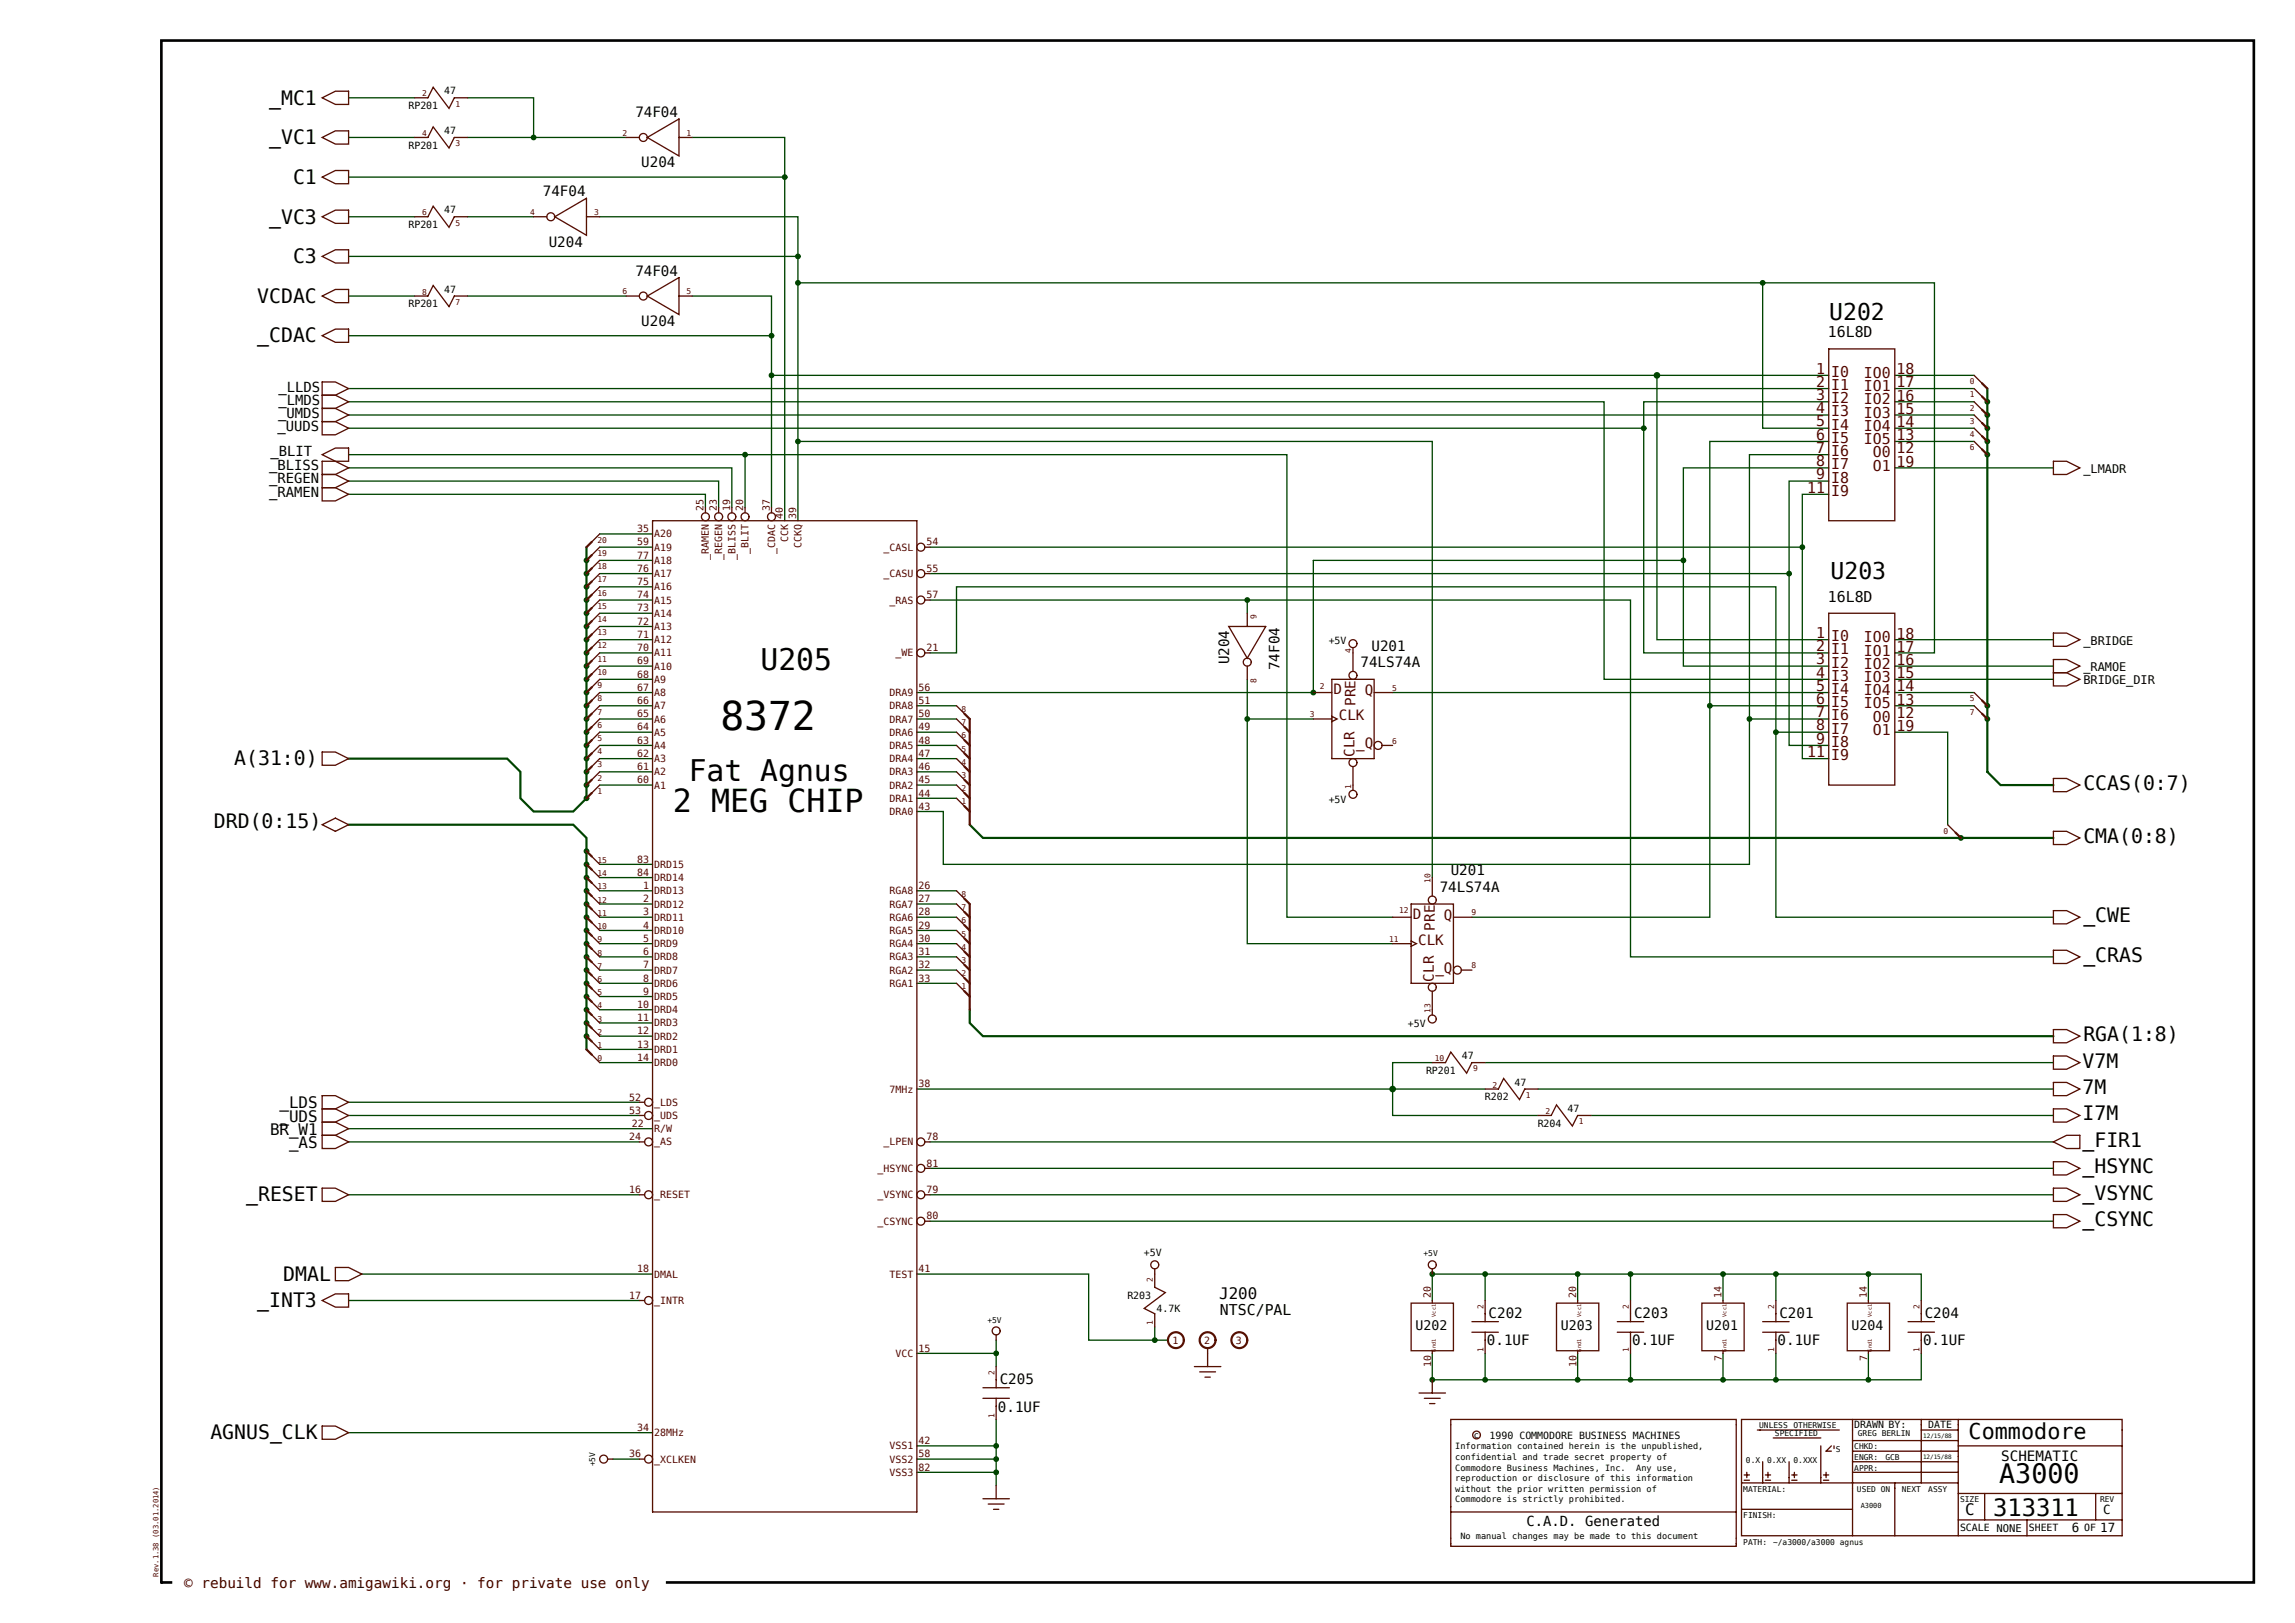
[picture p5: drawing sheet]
<svg xmlns="http://www.w3.org/2000/svg" width="420mm" height="297mm" viewBox="0 0 420 297" stroke-linecap="round" stroke-linejoin="round" font-family="sans-serif">
<defs><g id="words">
<text font-size="7.3" x="131.8" y="133.7">8372</text>
<text font-size="5.8" x="123.1" y="148.7">2 MEG CHIP</text>
<g font-size="5.4">
<text x="139.2" y="122.7">U205</text>
<text x="126" y="142.9">Fat Agnus</text>
</g>
<text font-size="4.9" x="365.9" y="271.4">A3000</text>
<text font-size="4.4" x="364.7" y="277.4">313311</text>
<g font-size="4.2">
<text x="334.8" y="58.6">U202</text>
<text x="335" y="106">U203</text>
</g>
<text font-size="4" x="360.3" y="263.3">Commodore</text>
<g font-size="3.6">
<text x="49.3" y="19.1">_MC1</text>
<text x="49.3" y="26.4">_VC1</text>
<text x="53.6" y="33.7">C1</text>
<text x="49.3" y="40.9">_VC3</text>
<text x="53.6" y="48.2">C3</text>
<text x="47.1" y="55.4">VCDAC</text>
<text x="47.1" y="62.7">_CDAC</text>
<text x="42.9" y="140">A(31:0)</text>
<text x="381.3" y="144.6">CCAS(0:7)</text>
<text x="39.1" y="151.5">DRD(0:15)</text>
<text x="381.3" y="154.3">CMA(0:8)</text>
<text x="381.3" y="168.8">_CWE</text>
<text x="381.3" y="176.1">_CRAS</text>
<text x="381.3" y="190.6">RGA(1:8)</text>
<text x="381.1" y="195.4">V7M</text>
<text x="381.1" y="200.2">7M</text>
<text x="381.1" y="205">I7M</text>
<text x="381.1" y="209.9">_FIR1</text>
<text x="381.1" y="214.7">_HSYNC</text>
<text x="45" y="219.8">_RESET</text>
<text x="381.1" y="219.5">_VSYNC</text>
<text x="381.1" y="224.4">_CSYNC</text>
<text x="47.1" y="239.2">_INT3</text>
<text x="51.8" y="234.4">DMAL</text>
<text x="38.5" y="263.4">AGNUS_CLK</text>
</g>
<g font-size="2.9">
<text x="51.2" y="202.8">_LDS</text>
<text x="49.4" y="207.7">BR_W1</text>
<text x="51.2" y="205.2">_UDS</text>
<text x="52.9" y="210.1">_AS</text>
<text x="223.1" y="237.8">J200</text>
<text x="359.7" y="277.3">C</text>
</g>
<g font-size="2.7">
<text x="334.5" y="61.7">16L8D</text>
<text x="334.5" y="110.1">16L8D</text>
<text x="223.3" y="240.6">NTSC/PAL</text>
</g>
<g font-size="2.7" fill="#500">
<text x="332.4" y="70.8">2</text>
<text x="332.4" y="68.4">1</text>
<text x="335.1" y="71.4">I1</text>
<text x="335.1" y="69">I0</text>
<text x="341.1" y="71.6">IO1</text>
<text x="341.1" y="69.2">IO0</text>
<text x="347.1" y="70.9">17</text>
<text x="347.1" y="68.5">18</text>
<text x="332.4" y="75.6">4</text>
<text x="332.4" y="73.2">3</text>
<text x="335.1" y="76.2">I3</text>
<text x="335.1" y="73.8">I2</text>
<text x="341.1" y="74">IO2</text>
<text x="341.1" y="76.4">IO3</text>
<text x="347.1" y="73.3">16</text>
<text x="347.1" y="75.7">15</text>
<text x="332.4" y="82.9">7</text>
<text x="332.4" y="80.5">6</text>
<text x="332.4" y="78">5</text>
<text x="335.1" y="83.5">I6</text>
<text x="335.1" y="81.1">I5</text>
<text x="335.1" y="78.6">I4</text>
<text x="341.1" y="81.3">IO5</text>
<text x="341.1" y="78.9">IO4</text>
<text x="342.7" y="83.7">O0</text>
<text x="347.1" y="83">12</text>
<text x="347.1" y="80.6">13</text>
<text x="347.1" y="78.1">14</text>
<text x="332.4" y="87.7">9</text>
<text x="332.4" y="85.3">8</text>
<text x="335.1" y="88.3">I8</text>
<text x="335.1" y="85.9">I7</text>
<text x="342.7" y="86.1">O1</text>
<text x="347.1" y="85.4">19</text>
<text x="330.8" y="90.1">11</text>
<text x="335.1" y="90.7">I9</text>
<text x="332.4" y="116.7">1</text>
<text x="332.4" y="119.2">2</text>
<text x="335.1" y="117.3">I0</text>
<text x="335.1" y="119.7">I1</text>
<text x="341.1" y="117.5">IO0</text>
<text x="341.1" y="120">IO1</text>
<text x="347.1" y="116.8">18</text>
<text x="347.1" y="119.3">17</text>
<text x="332.4" y="121.6">3</text>
<text x="332.4" y="124">4</text>
<text x="335.1" y="122.2">I2</text>
<text x="335.1" y="124.6">I3</text>
<text x="341.1" y="124.8">IO3</text>
<text x="341.1" y="122.4">IO2</text>
<text x="347.1" y="124.1">15</text>
<text x="347.1" y="121.7">16</text>
<text x="332.4" y="126.4">5</text>
<text x="332.4" y="128.8">6</text>
<text x="332.4" y="131.2">7</text>
<text x="335.1" y="127">I4</text>
<text x="335.1" y="129.4">I5</text>
<text x="335.1" y="131.8">I6</text>
<text x="341.1" y="127.2">IO4</text>
<text x="341.1" y="129.6">IO5</text>
<text x="347.1" y="126.5">14</text>
<text x="347.1" y="128.9">13</text>
<text x="347.1" y="131.4">12</text>
<text x="332.4" y="133.7">8</text>
<text x="332.4" y="136.1">9</text>
<text x="335.1" y="134.3">I7</text>
<text x="335.1" y="136.7">I8</text>
<text x="342.7" y="132.1">O0</text>
<text x="342.7" y="134.5">O1</text>
<text x="347.1" y="133.8">19</text>
<text x="330.8" y="138.5">11</text>
<text x="335.1" y="139.1">I9</text>
</g>
<g font-size="2.6">
<text x="116.3" y="21.4">74F04</text>
<text x="99.3" y="36">74F04</text>
<text x="117.4" y="30.6">U204</text>
<text x="100.4" y="45.1">U204</text>
<text x="116.3" y="50.5">74F04</text>
<text x="117.4" y="59.7">U204</text>
<text x="251" y="119.1">U201</text>
<text x="225" y="121.5" transform="rotate(-90 225 121.5)">U204</text>
<text x="234.2" y="122.6" transform="rotate(-90 234.2 122.6)">74F04</text>
<text x="249" y="122.1">74LS74A</text>
<text x="265.5" y="160.2">U201</text>
<text x="263.5" y="163.3">74LS74A</text>
<text x="272.4" y="241.2">C202</text>
<text x="299" y="241.2">C203</text>
<text x="325.6" y="241.2">C201</text>
<text x="352.2" y="241.2">C204</text>
<text x="272.1" y="246.2">0.1UF</text>
<text x="298.7" y="246.2">0.1UF</text>
<text x="325.3" y="246.2">0.1UF</text>
<text x="351.9" y="246.2">0.1UF</text>
<text x="182.9" y="253.3">C205</text>
<text x="182.6" y="258.3">0.1UF</text>
<text x="366.2" y="267.3">SCHEMATIC</text>
</g>
<g font-size="2.6" fill="#500">
<text x="244.1" y="127">D</text>
<text x="245" y="131.8">CLK</text>
<text x="248.1" y="129.2" transform="rotate(-90 248.1 129.2)">PRE</text>
<text x="249.7" y="127.2">Q</text>
<text x="248.2" y="136.9">_Q</text>
<text x="247.9" y="138.5" transform="rotate(-90 247.9 138.5)">CLR</text>
<text x="258.6" y="168.1">D</text>
<text x="259.5" y="173">CLK</text>
<text x="262.6" y="170.3" transform="rotate(-90 262.6 170.3)">PRE</text>
<text x="264.3" y="168.3">Q</text>
<text x="262.4" y="179.6" transform="rotate(-90 262.4 179.6)">CLR</text>
<text x="262.7" y="178">_Q</text>
</g>
<text font-size="2.6" fill="#300" x="33.7" y="290.6">© rebuild for www.amigawiki.org · for private use only</text>
<g font-size="2.5">
<text x="51" y="71.7">_LLDS</text>
<text x="50.9" y="76.5">_UMDS</text>
<text x="51" y="74.1">_LMDS</text>
<text x="49.5" y="83.5">_BLIT</text>
<text x="50.8" y="78.8">_UUDS</text>
<text x="49.3" y="86">_BLISS</text>
<text x="49.3" y="88.5">_REGEN</text>
<text x="49.3" y="90.9">_RAMEN</text>
<text x="279.4" y="279.3">C.A.D. Generated</text>
</g>
<g font-size="2.4">
<text x="259" y="243.3">U202</text>
<text x="285.6" y="243.3">U203</text>
<text x="312.2" y="243.3">U201</text>
<text x="338.9" y="243.3">U204</text>
</g>
<g font-size="2.3">
<text x="379.2" y="280.4">6</text>
<text x="384.4" y="280.4">17</text>
<text x="384.9" y="277">C</text>
</g>
<g font-size="2.2">
<text x="381.3" y="86.5">_LMADR</text>
<text x="381.3" y="118">_BRIDGE</text>
<text x="381.3" y="125.2">BRIDGE_DIR</text>
<text x="381.3" y="122.8">_RAMOE</text>
</g>
<g font-size="1.8">
<text x="81.3" y="17.3">47</text>
<text x="74.7" y="20">RP201</text>
<text x="74.7" y="27.2">RP201</text>
<text x="81.3" y="24.5">47</text>
<text x="74.7" y="41.7">RP201</text>
<text x="81.3" y="39">47</text>
<text x="81.3" y="53.5">47</text>
<text x="74.7" y="56.2">RP201</text>
<text x="243.2" y="117.9">+5V</text>
<text x="243.2" y="146.9">+5V</text>
<text x="257.7" y="188">+5V</text>
<text x="261" y="196.5">RP201</text>
<text x="267.5" y="193.8">47</text>
<text x="271.7" y="201.3">R202</text>
<text x="277.2" y="198.6">47</text>
<text x="286.9" y="203.5">47</text>
<text x="281.4" y="206.2">R204</text>
<text x="209.3" y="229.9">+5V</text>
<text x="206.3" y="237.7">R203</text>
<text x="211.6" y="240.1">4.7K</text>
<text x="272.6" y="263.3">1990 COMMODORE BUSINESS MACHINES</text>
<text x="339.3" y="261.4">DRAWN BY:</text>
<text x="352.9" y="261.4">DATE</text>
<text x="358.7" y="280.2">SCALE NONE</text>
<text x="371.3" y="280.2">SHEET</text>
<text x="381.4" y="280.2">OF</text>
</g>
<g font-size="1.8" fill="#500">
<text x="128.8" y="93.5" transform="rotate(-90 128.8 93.5)">25</text>
<text x="131.2" y="93.5" transform="rotate(-90 131.2 93.5)">23</text>
<text x="133.6" y="93.5" transform="rotate(-90 133.6 93.5)">19</text>
<text x="136" y="93.5" transform="rotate(-90 136 93.5)">20</text>
<text x="140.9" y="93.5" transform="rotate(-90 140.9 93.5)">37</text>
<text x="143.3" y="95" transform="rotate(-90 143.3 95)">40</text>
<text x="145.7" y="95" transform="rotate(-90 145.7 95)">39</text>
<text x="116.6" y="99.8">59</text>
<text x="116.6" y="97.4">35</text>
<text x="119.7" y="100.8">A19</text>
<text x="119.7" y="98.4">A20</text>
<text x="137" y="101.4" transform="rotate(-90 137 101.4)">_BLIT</text>
<text x="141.8" y="101.4" transform="rotate(-90 141.8 101.4)">_CDAC</text>
<text x="144.3" y="99.2" transform="rotate(-90 144.3 99.2)">CCK</text>
<text x="146.7" y="100.3" transform="rotate(-90 146.7 100.3)">CCKQ</text>
<text x="161.7" y="100.8">_CASL</text>
<text x="169.6" y="99.8">54</text>
<text x="116.6" y="107.1">75</text>
<text x="116.6" y="104.6">76</text>
<text x="116.6" y="102.2">77</text>
<text x="119.7" y="105.6">A17</text>
<text x="119.7" y="103.2">A18</text>
<text x="129.7" y="102.5" transform="rotate(-90 129.7 102.5)">_RAMEN</text>
<text x="132.2" y="102.5" transform="rotate(-90 132.2 102.5)">_REGEN</text>
<text x="134.6" y="102.5" transform="rotate(-90 134.6 102.5)">_BLISS</text>
<text x="161.7" y="105.6">_CASU</text>
<text x="169.6" y="104.6">55</text>
<text x="116.6" y="111.9">73</text>
<text x="116.6" y="109.5">74</text>
<text x="119.7" y="112.9">A14</text>
<text x="119.7" y="110.4">A15</text>
<text x="119.7" y="108">A16</text>
<text x="162.8" y="110.4">_RAS</text>
<text x="169.6" y="109.5">57</text>
<text x="116.6" y="119.2">70</text>
<text x="116.6" y="116.7">71</text>
<text x="116.6" y="114.3">72</text>
<text x="119.7" y="117.7">A12</text>
<text x="119.7" y="115.3">A13</text>
<text x="169.6" y="119.2">21</text>
<text x="116.6" y="124">68</text>
<text x="116.6" y="121.6">69</text>
<text x="119.7" y="125">A9</text>
<text x="119.7" y="122.5">A10</text>
<text x="119.7" y="120.1">A11</text>
<text x="163.9" y="120.1">_WE</text>
<text x="116.6" y="131.2">65</text>
<text x="116.6" y="128.8">66</text>
<text x="116.6" y="126.4">67</text>
<text x="119.7" y="129.8">A7</text>
<text x="119.7" y="127.4">A8</text>
<text x="162.8" y="129.8">DRA8</text>
<text x="162.8" y="127.4">DRA9</text>
<text x="168.1" y="131.2">50</text>
<text x="168.1" y="128.8">51</text>
<text x="168.1" y="126.4">56</text>
<text x="116.6" y="136.1">63</text>
<text x="116.6" y="133.7">64</text>
<text x="119.7" y="137.1">A4</text>
<text x="119.7" y="134.6">A5</text>
<text x="119.7" y="132.2">A6</text>
<text x="162.8" y="137.1">DRA5</text>
<text x="162.8" y="134.6">DRA6</text>
<text x="162.8" y="132.2">DRA7</text>
<text x="168.1" y="136.1">48</text>
<text x="168.1" y="133.7">49</text>
<text x="116.6" y="143.3">60</text>
<text x="116.6" y="140.9">61</text>
<text x="116.6" y="138.5">62</text>
<text x="119.7" y="141.9">A2</text>
<text x="119.7" y="139.5">A3</text>
<text x="162.8" y="141.9">DRA3</text>
<text x="162.8" y="139.5">DRA4</text>
<text x="168.1" y="143.3">45</text>
<text x="168.1" y="140.9">46</text>
<text x="168.1" y="138.5">47</text>
<text x="119.7" y="144.3">A1</text>
<text x="162.8" y="149.1">DRA0</text>
<text x="162.8" y="146.7">DRA1</text>
<text x="162.8" y="144.3">DRA2</text>
<text x="168.1" y="148.2">43</text>
<text x="168.1" y="145.8">44</text>
<text x="116.6" y="157.9">83</text>
<text x="116.6" y="160.3">84</text>
<text x="119.7" y="158.8">DRD15</text>
<text x="119.7" y="161.2">DRD14</text>
<text x="117.7" y="162.7">1</text>
<text x="117.7" y="165.1">2</text>
<text x="117.7" y="167.5">3</text>
<text x="119.7" y="163.7">DRD13</text>
<text x="119.7" y="166.1">DRD12</text>
<text x="162.8" y="166.1">RGA7</text>
<text x="162.8" y="163.7">RGA8</text>
<text x="168.1" y="167.5">28</text>
<text x="168.1" y="165.1">27</text>
<text x="168.1" y="162.7">26</text>
<text x="117.7" y="169.9">4</text>
<text x="117.7" y="172.4">5</text>
<text x="119.7" y="168.5">DRD11</text>
<text x="119.7" y="170.9">DRD10</text>
<text x="119.7" y="173.3">DRD9</text>
<text x="162.8" y="173.3">RGA4</text>
<text x="162.8" y="170.9">RGA5</text>
<text x="162.8" y="168.5">RGA6</text>
<text x="168.1" y="172.4">30</text>
<text x="168.1" y="169.9">29</text>
<text x="117.7" y="174.8">6</text>
<text x="117.7" y="177.2">7</text>
<text x="117.7" y="179.6">8</text>
<text x="119.7" y="175.7">DRD8</text>
<text x="119.7" y="178.2">DRD7</text>
<text x="162.8" y="178.2">RGA2</text>
<text x="162.8" y="175.7">RGA3</text>
<text x="168.1" y="179.6">33</text>
<text x="168.1" y="177.2">32</text>
<text x="168.1" y="174.8">31</text>
<text x="116.6" y="184.5">10</text>
<text x="117.7" y="182">9</text>
<text x="119.7" y="180.6">DRD6</text>
<text x="119.7" y="183">DRD5</text>
<text x="119.7" y="185.4">DRD4</text>
<text x="162.8" y="180.6">RGA1</text>
<text x="116.6" y="186.9">11</text>
<text x="116.6" y="189.3">12</text>
<text x="116.6" y="191.7">13</text>
<text x="119.7" y="187.8">DRD3</text>
<text x="119.7" y="190.3">DRD2</text>
<text x="116.6" y="194.1">14</text>
<text x="119.7" y="192.7">DRD1</text>
<text x="119.7" y="195.1">DRD0</text>
<text x="115.1" y="201.4">52</text>
<text x="115.1" y="203.8">53</text>
<text x="119.7" y="202.4">_LDS</text>
<text x="162.8" y="199.9">7MHz</text>
<text x="168.1" y="199">38</text>
<text x="115.1" y="208.6">24</text>
<text x="115.6" y="206.2">22</text>
<text x="119.7" y="204.8">_UDS</text>
<text x="119.7" y="207.2">R/W</text>
<text x="119.7" y="209.6">_AS</text>
<text x="161.7" y="209.6">_LPEN</text>
<text x="169.6" y="208.6">78</text>
<text x="160.6" y="214.4">_HSYNC</text>
<text x="169.6" y="213.5">81</text>
<text x="115.1" y="218.3">16</text>
<text x="119.7" y="219.3">_RESET</text>
<text x="160.6" y="219.3">_VSYNC</text>
<text x="169.6" y="218.3">79</text>
<text x="160.6" y="224.1">_CSYNC</text>
<text x="169.6" y="223.2">80</text>
<text x="116.6" y="232.8">18</text>
<text x="119.7" y="233.8">DMAL</text>
<text x="162.8" y="233.8">TEST</text>
<text x="168.1" y="232.8">41</text>
<text x="115.1" y="237.7">17</text>
<text x="119.7" y="238.6">_INTR</text>
<text x="261.8" y="237.6" transform="rotate(-90 261.8 237.6)">20</text>
<text x="288.4" y="237.6" transform="rotate(-90 288.4 237.6)">20</text>
<text x="315" y="237.6" transform="rotate(-90 315 237.6)">14</text>
<text x="341.6" y="237.6" transform="rotate(-90 341.6 237.6)">14</text>
<text x="214.6" y="245.9">1</text>
<text x="220.4" y="245.9">2</text>
<text x="226.2" y="245.9">3</text>
<text x="163.9" y="248.3">VCC</text>
<text x="168.1" y="247.3">15</text>
<text x="261.9" y="250.2" transform="rotate(-90 261.9 250.2)">10</text>
<text x="288.5" y="250.2" transform="rotate(-90 288.5 250.2)">10</text>
<text x="315.1" y="249.1" transform="rotate(-90 315.1 249.1)">7</text>
<text x="341.7" y="249.1" transform="rotate(-90 341.7 249.1)">7</text>
<text x="116.6" y="261.8">34</text>
<text x="119.7" y="262.8">28MHz</text>
<text x="115.1" y="266.7">36</text>
<text x="119.7" y="267.7">_XCLKEN</text>
<text x="162.8" y="267.7">VSS2</text>
<text x="162.8" y="265.2">VSS1</text>
<text x="168.1" y="269.1">82</text>
<text x="168.1" y="266.7">58</text>
<text x="168.1" y="264.3">42</text>
<text x="162.8" y="270.1">VSS3</text>
</g>
<g font-size="1.6">
<text x="269.7" y="263.1">c</text>
<text x="266.3" y="265.2">Information contained herein is the unpublished,</text>
<text x="266.3" y="267.2">confidential and trade secret property of</text>
<text x="266.3" y="269.1">Commodore Business Machines, Inc.</text>
<text x="299.4" y="269.1">Any use,</text>
<text x="266.3" y="271">reproduction or disclosure of this information</text>
<text x="266.3" y="273">without the prior written permission of</text>
<text x="266.3" y="274.9">Commodore is strictly prohibited.</text>
<text x="267.3" y="281.7">No manual changes may be made to this document</text>
</g>
<g font-size="1.5" fill="#500">
<text x="77.2" y="17.7">2</text>
<text x="83.3" y="19.5">1</text>
<text x="77.2" y="24.9">4</text>
<text x="83.3" y="26.8">3</text>
<text x="113.9" y="24.8">2</text>
<text x="125.6" y="24.8">1</text>
<text x="77.2" y="39.4">6</text>
<text x="83.3" y="41.3">5</text>
<text x="97" y="39.3">4</text>
<text x="108.7" y="39.3">3</text>
<text x="77.2" y="53.9">8</text>
<text x="113.9" y="53.9">6</text>
<text x="125.6" y="53.9">5</text>
<text x="83.3" y="55.8">7</text>
<text x="360.5" y="70.3">0</text>
<text x="360.5" y="77.6">3</text>
<text x="360.5" y="75.1">2</text>
<text x="360.5" y="72.7">1</text>
<text x="360.5" y="82.4">6</text>
<text x="360.5" y="80">4</text>
<text x="109.3" y="99.3">20</text>
<text x="109.3" y="101.7">19</text>
<text x="109.3" y="104.2">18</text>
<text x="109.3" y="106.6">17</text>
<text x="109.3" y="109">16</text>
<text x="109.3" y="111.4">15</text>
<text x="109.3" y="113.8">14</text>
<text x="229.9" y="113.3" transform="rotate(-90 229.9 113.3)">9</text>
<text x="109.3" y="116.3">13</text>
<text x="109.3" y="118.7">12</text>
<text x="247.3" y="119.5" transform="rotate(-90 247.3 119.5)">4</text>
<text x="109.3" y="125.9">9</text>
<text x="109.3" y="123.5">10</text>
<text x="109.3" y="121.1">11</text>
<text x="229.9" y="125" transform="rotate(-90 229.9 125)">8</text>
<text x="109.3" y="128.3">8</text>
<text x="109.3" y="130.8">7</text>
<text x="175.9" y="130.3">8</text>
<text x="239.7" y="131.2">3</text>
<text x="241.5" y="126">2</text>
<text x="254.8" y="126.4">5</text>
<text x="360.5" y="130.8">7</text>
<text x="360.5" y="128.3">5</text>
<text x="109.3" y="133.2">6</text>
<text x="109.3" y="135.6">5</text>
<text x="175.9" y="132.7">7</text>
<text x="175.9" y="135.1">6</text>
<text x="175.9" y="137.5">5</text>
<text x="254.8" y="136.1">6</text>
<text x="109.3" y="138">4</text>
<text x="109.3" y="140.4">3</text>
<text x="109.3" y="142.9">2</text>
<text x="175.9" y="140">4</text>
<text x="175.9" y="142.4">3</text>
<text x="109.3" y="145.3">1</text>
<text x="175.9" y="144.8">2</text>
<text x="175.9" y="147.2">1</text>
<text x="247.3" y="144.3" transform="rotate(-90 247.3 144.3)">1</text>
<text x="355.6" y="152.5">0</text>
<text x="109.3" y="160.3">14</text>
<text x="109.3" y="157.9">15</text>
<text x="261.8" y="161.5" transform="rotate(-90 261.8 161.5)">10</text>
<text x="109.3" y="167.6">11</text>
<text x="109.3" y="165.2">12</text>
<text x="109.3" y="162.8">13</text>
<text x="175.9" y="166.6">7</text>
<text x="175.9" y="164.1">8</text>
<text x="256" y="167.1">12</text>
<text x="269.3" y="167.5">9</text>
<text x="109.3" y="172.4">9</text>
<text x="109.3" y="170">10</text>
<text x="175.9" y="173.8">4</text>
<text x="175.9" y="171.4">5</text>
<text x="175.9" y="169">6</text>
<text x="254.2" y="172.4">11</text>
<text x="109.3" y="179.7">6</text>
<text x="109.3" y="177.3">7</text>
<text x="109.3" y="174.9">8</text>
<text x="175.9" y="178.7">2</text>
<text x="175.9" y="176.2">3</text>
<text x="269.3" y="177.2">8</text>
<text x="109.3" y="184.5">4</text>
<text x="109.3" y="182.1">5</text>
<text x="175.9" y="181.1">1</text>
<text x="261.8" y="185.4" transform="rotate(-90 261.8 185.4)">13</text>
<text x="109.3" y="191.8">1</text>
<text x="109.3" y="189.4">2</text>
<text x="109.3" y="187">3</text>
<text x="109.3" y="194.2">0</text>
<text x="262.6" y="194.2">10</text>
<text x="269.6" y="196.1">9</text>
<text x="273.1" y="199">2</text>
<text x="279.2" y="200.9">1</text>
<text x="282.8" y="203.9">2</text>
<text x="288.9" y="205.7">1</text>
<text x="211" y="234.7" transform="rotate(-90 211 234.7)">2</text>
<text x="271.5" y="239.5" transform="rotate(-90 271.5 239.5)">2</text>
<text x="298.1" y="239.5" transform="rotate(-90 298.1 239.5)">2</text>
<text x="324.7" y="239.5" transform="rotate(-90 324.7 239.5)">2</text>
<text x="351.3" y="239.5" transform="rotate(-90 351.3 239.5)">2</text>
<text x="211" y="242.5" transform="rotate(-90 211 242.5)">1</text>
<text x="182" y="251.6" transform="rotate(-90 182 251.6)">2</text>
<text x="271.5" y="247.3" transform="rotate(-90 271.5 247.3)">1</text>
<text x="298.1" y="247.3" transform="rotate(-90 298.1 247.3)">1</text>
<text x="324.7" y="247.3" transform="rotate(-90 324.7 247.3)">1</text>
<text x="351.3" y="247.3" transform="rotate(-90 351.3 247.3)">1</text>
<text x="182" y="259.4" transform="rotate(-90 182 259.4)">1</text>
</g>
<g font-size="1.5">
<text x="260.5" y="229.9">+5V</text>
<text x="180.7" y="242">+5V</text>
<text x="321.9" y="261.4">UNLESS</text>
<text x="324.8" y="262.8">SPECIFIED</text>
<text x="328.2" y="261.4">OTHERWISE</text>
<text x="340" y="262.9">GREG BERLIN</text>
<text x="108.9" y="268.3" transform="rotate(-90 108.9 268.3)">+5V</text>
<text x="319.5" y="267.7">0.X</text>
<text x="323.4" y="267.7">0.XX</text>
<text x="328.2" y="267.7">0.XXX</text>
<text x="336" y="265.7">S</text>
<text x="339.3" y="265.2">CHKD:</text>
<text x="339.3" y="267.2">ENGR:</text>
<text x="339.3" y="269.1">APPR:</text>
<text x="345" y="267.2">GCB</text>
<text x="319" y="273">MATERIAL:</text>
<text x="339.8" y="273">USED ON</text>
<text x="348.1" y="273">NEXT</text>
<text x="352.9" y="273">ASSY</text>
<text x="358.7" y="274.9">SIZE</text>
<text x="384.3" y="274.9">REV</text>
<text x="319" y="277.8">FINISH:</text>
<text x="319" y="282.6">PATH:</text>
<text x="324.5" y="282.7">~/a3000/a3000 agnus</text>
</g>
<text font-size="1.3" x="340.5" y="276">A3000</text>
<text font-size="1.3" fill="#300" x="29" y="288.5" transform="rotate(-90 29 288.5)">Rev.1.38 (03.01.2014)</text>
<g font-size="1.1">
<text x="352" y="263.2">12/15/88</text>
<text x="351.9" y="267">12/15/88</text>
</g>
<g font-size="1" fill="#500">
<text x="262.8" y="241" transform="rotate(-90 262.8 241)">Vcc1</text>
<text x="289.4" y="241" transform="rotate(-90 289.4 241)">Vcc1</text>
<text x="316" y="241" transform="rotate(-90 316 241)">Vcc1</text>
<text x="342.6" y="241" transform="rotate(-90 342.6 241)">Vcc1</text>
<text x="262.8" y="247.3" transform="rotate(-90 262.8 247.3)">Gnd1</text>
<text x="289.4" y="247.3" transform="rotate(-90 289.4 247.3)">Gnd1</text>
<text x="316" y="247.3" transform="rotate(-90 316 247.3)">Gnd1</text>
<text x="342.6" y="247.3" transform="rotate(-90 342.6 247.3)">Gnd1</text>
</g>
</g></defs>
<path d="M29.5 7.4h383v282.2h-383z" fill="#fff" stroke="#fff" stroke-width=".18"/>
<path d="M29.5 7.4h383v282.2h-383z" fill="none" stroke="#000" stroke-width=".48"/>
<g fill="none" stroke="#040" stroke-width=".24">
<path d="M63.8 17.9h12.1M85.6 17.9h12.1v7.3M63.8 32.4h79.8M63.8 39.7h12.1M63.8 25.2h12.1M85.6 39.7h12.1M85.6 25.2h29M109.7 39.7h36.3v12.1M126.7 25.2h16.9v70.1M63.8 46.9h82.2M63.8 54.2h12.1M85.6 54.2h29"/>
<path d="M126.7 54.2h14.5v38.7M322.6 51.8v26.6h12.1M63.8 73.5h229.8v50.8h41.1M63.8 78.4h237M63.8 75.9h270.9M63.8 71.1h270.9M63.8 61.4h77.4M141.2 68.7h193.5M300.8 78.4v41.1h33.9M303.2 68.7v48.4h31.5M334.7 73.5h-33.9v4.9M346.8 78.4h14.5"/>
<path d="M346.8 75.9h14.5M346.8 71.1h14.5M346.8 73.5h14.5M346.8 68.7h14.5M63.8 90.5h65.3v2.4M63.8 88h67.7v4.9M63.8 85.6h70.1v7.3M63.8 83.2h72.6M109.7 97.7h9.7M136.4 92.9v-9.7h99.1v84.6h19.4M146 95.3v-43.5h208v67.7h-7.2M146 80.8h116.1v79.8"/>
<path d="M334.7 80.8h-21.8v87h-43.5M334.7 85.6h-26.6v16.9h-67.8v24.2h-72.5M334.7 83.2h-14.5v75h-147.6v-9.7h-4.8M334.7 88h-7.3v17h-157.2M334.7 90.5h-4.9v9.6M346.8 80.8h14.5M346.8 85.6h29M109.7 119.5h9.7M109.7 117.1h9.7M109.7 114.6h9.7M109.7 112.2h9.7M109.7 109.8h9.7"/>
<path d="M109.7 107.4h9.7M109.7 105h9.7M109.7 102.5h9.7M109.7 100.1h9.7M170.2 119.5h4.8v-12.1h150v60.4h50.8M170.2 100.1h159.6v38.7h4.9M170.2 109.8h128.2v65.3h77.4M228.3 109.8v2.4M308.1 102.5v19.4h26.6M327.4 105v31.4h7.3M346.8 117.1h29M109.7 126.7h9.7"/>
<path d="M109.7 131.6h9.7M109.7 129.2h9.7M109.7 134h9.7M109.7 138.8h9.7M109.7 136.4h9.7M109.7 124.3h9.7M109.7 121.9h9.7M167.8 131.6h7.2M167.8 129.2h7.2M167.8 134h7.2M167.8 138.8h7.2M167.8 136.4h7.2"/>
<path d="M228.3 124.3v48.4h26.6M228.3 131.6h12M254.9 126.7h79.8M312.9 129.2h21.8M320.2 131.6h14.5M325 134h9.7M346.8 134h9.6v16.9M346.8 126.7h14.5M346.8 129.2h14.5M346.8 124.3h29M346.8 121.9h29M109.7 143.7h9.7"/>
<path d="M109.7 141.2h9.7M109.7 158.2h9.7M167.8 143.7h7.2M167.8 141.2h7.2M167.8 146.1h7.2M109.7 179.9h9.7M109.7 177.5h9.7M109.7 175.1h9.7M109.7 172.7h9.7M109.7 170.3h9.7M109.7 167.8h9.7M109.7 165.4h9.7"/>
<path d="M109.7 163h9.7M109.7 160.6h9.7M167.8 179.9h7.2M167.8 177.5h7.2M167.8 175.1h7.2M167.8 172.7h7.2M167.8 170.3h7.2M167.8 167.8h7.2M167.8 165.4h7.2M167.8 163h7.2M109.7 194.5h9.7M109.7 182.4h9.7"/>
<path d="M109.7 184.8h9.7M109.7 187.2h9.7M109.7 189.6h9.7M109.7 192h9.7M167.8 199.3h104M262.1 194.5h-7.2v9.6h26.6M271.8 194.5h104M281.5 199.3h94.3M63.8 204.1h53.2M63.8 218.6h53.2M63.8 209h53.2M63.8 201.7h53.2"/>
<path d="M63.8 206.5h55.6M170.2 218.6h205.6M170.2 209h205.6M170.2 213.8h205.6M291.1 204.1h84.7M63.8 238h53.2M66.2 233.1h53.2M167.8 233.1h31.4v12.1h14.5M170.2 223.5h205.6M262.1 238v-4.9h89.5v4.9M271.8 233.1v4.9M288.7 233.1v4.9"/>
<path d="M298.4 233.1v4.9M315.3 233.1v4.9M325 233.1v4.9M341.9 233.1v4.9M167.8 247.7h14.5M182.3 245.2v4.9M182.3 259.8v12M211.3 242.8v2.4M262.1 247.7v4.8h89.5v-4.8M271.8 247.7v4.8M288.7 247.7v4.8M298.4 247.7v4.8"/>
<path d="M315.3 247.7v4.8M325 247.7v4.8M341.9 247.7v4.8M63.8 262.2h55.6M112.2 267h4.8M167.8 264.6h14.5M167.8 267h14.5M167.8 269.4h14.5"/>
</g>
<g fill="#040" stroke="#040" stroke-width=".24">
<circle cx="358.9" cy="153.3" r=".4"/>
<circle cx="146" cy="51.8" r=".4"/>
<circle cx="322.6" cy="51.8" r=".4"/>
<circle cx="300.8" cy="78.4" r=".4"/>
<circle cx="228.3" cy="109.8" r=".4"/>
<circle cx="240.3" cy="126.7" r=".4"/>
<circle cx="329.8" cy="100.1" r=".4"/>
<circle cx="327.4" cy="105" r=".4"/>
<circle cx="298.4" cy="233.1" r=".4"/>
<circle cx="107.3" cy="143.7" r=".4"/>
<circle cx="107.3" cy="141.2" r=".4"/>
<circle cx="107.3" cy="138.8" r=".4"/>
<circle cx="107.3" cy="136.4" r=".4"/>
<circle cx="107.3" cy="134" r=".4"/>
<circle cx="107.3" cy="131.6" r=".4"/>
<circle cx="107.3" cy="129.2" r=".4"/>
<circle cx="107.3" cy="126.7" r=".4"/>
<circle cx="107.3" cy="124.3" r=".4"/>
<circle cx="107.3" cy="121.9" r=".4"/>
<circle cx="107.3" cy="119.5" r=".4"/>
<circle cx="107.3" cy="117.1" r=".4"/>
<circle cx="107.3" cy="114.6" r=".4"/>
<circle cx="107.3" cy="112.2" r=".4"/>
<circle cx="107.3" cy="109.8" r=".4"/>
<circle cx="107.3" cy="107.4" r=".4"/>
<circle cx="325" cy="134" r=".4"/>
<circle cx="107.3" cy="105" r=".4"/>
<circle cx="107.3" cy="102.5" r=".4"/>
<circle cx="107.3" cy="146.1" r=".4"/>
<circle cx="288.7" cy="233.1" r=".4"/>
<circle cx="271.8" cy="233.1" r=".4"/>
<circle cx="298.4" cy="252.5" r=".4"/>
<circle cx="288.7" cy="252.5" r=".4"/>
<circle cx="271.8" cy="252.5" r=".4"/>
<circle cx="262.1" cy="252.5" r=".4"/>
<circle cx="320.2" cy="131.6" r=".4"/>
<circle cx="325" cy="233.1" r=".4"/>
<circle cx="315.3" cy="233.1" r=".4"/>
<circle cx="262.1" cy="233.1" r=".4"/>
<circle cx="325" cy="252.5" r=".4"/>
<circle cx="315.3" cy="252.5" r=".4"/>
<circle cx="341.9" cy="233.1" r=".4"/>
<circle cx="341.9" cy="252.5" r=".4"/>
<circle cx="211.3" cy="245.2" r=".4"/>
<circle cx="136.4" cy="83.2" r=".4"/>
<circle cx="363.7" cy="83.2" r=".4"/>
<circle cx="363.7" cy="80.8" r=".4"/>
<circle cx="363.7" cy="78.4" r=".4"/>
<circle cx="363.7" cy="75.9" r=".4"/>
<circle cx="363.7" cy="73.5" r=".4"/>
<circle cx="182.3" cy="247.7" r=".4"/>
<circle cx="182.3" cy="269.4" r=".4"/>
<circle cx="182.3" cy="267" r=".4"/>
<circle cx="182.3" cy="264.6" r=".4"/>
<circle cx="363.7" cy="131.6" r=".4"/>
<circle cx="363.7" cy="129.2" r=".4"/>
<circle cx="107.3" cy="189.6" r=".4"/>
<circle cx="107.3" cy="187.2" r=".4"/>
<circle cx="107.3" cy="184.8" r=".4"/>
<circle cx="107.3" cy="182.4" r=".4"/>
<circle cx="107.3" cy="179.9" r=".4"/>
<circle cx="107.3" cy="177.5" r=".4"/>
<circle cx="107.3" cy="175.1" r=".4"/>
<circle cx="107.3" cy="172.7" r=".4"/>
<circle cx="107.3" cy="170.3" r=".4"/>
<circle cx="107.3" cy="167.8" r=".4"/>
<circle cx="107.3" cy="165.4" r=".4"/>
<circle cx="107.3" cy="163" r=".4"/>
<circle cx="107.3" cy="160.6" r=".4"/>
<circle cx="107.3" cy="158.2" r=".4"/>
<circle cx="107.3" cy="155.8" r=".4"/>
<circle cx="228.3" cy="131.6" r=".4"/>
<circle cx="312.9" cy="129.2" r=".4"/>
<circle cx="141.2" cy="61.4" r=".4"/>
<circle cx="146" cy="46.9" r=".4"/>
<circle cx="143.6" cy="32.4" r=".4"/>
<circle cx="97.7" cy="25.2" r=".4"/>
<circle cx="141.2" cy="68.7" r=".4"/>
<circle cx="308.1" cy="102.5" r=".4"/>
<circle cx="146" cy="80.8" r=".4"/>
</g>
<path d="M363.7 71.1v70.1l2.4 2.5h9.7M107.3 100.1v46l-2.4 2.4h-7.2l-2.5-2.4v-4.9l-2.4-2.4h-29M63.8 150.9h41.1l2.4 2.4v38.7M177.5 150.9l2.4 2.4h195.9M177.5 184.8v2.4l2.4 2.4h195.9" fill="none" stroke="#040" stroke-width=".4"/>
<g fill="#040" stroke="#040" stroke-width=".4">
<circle cx="303.2" cy="68.7" r=".4"/>
<circle cx="254.9" cy="199.3" r=".4"/>
</g>
<g fill="none" stroke="#510" stroke-width=".24">
<path d="M75.9 17.9h2.4l1-1.9 2.9 3.8 .9-1.9h2.5M75.9 25.2h2.4l1-2 2.9 3.9 .9-1.9h2.5M59 72.3h2.4l2.4 1.2-2.4 1.2h-2.4zM59 74.7h2.4l2.4 1.2-2.4 1.3h-2.4zM59 69.9h2.4l2.4 1.2-2.4 1.2h-2.4zM247.6 118.5v1M175 129.2l1.5 1.4M175 131.6l1.5 1.4M175 134l1.5 1.4M175 136.4l1.5 1.5M175 138.8l1.5 1.5M175 141.2l1.5 1.5"/>
<path d="M175 143.7l1.5 1.4M175 146.1l1.5 1.4M356.4 150.9l1.5 1.5M375.8 166.6h2.4l2.4 1.2-2.4 1.3h-2.4zM375.8 173.9h2.4l2.4 1.2-2.4 1.2h-2.4zM262.1 194.5h2.4l1-2 2.9 3.9 1-1.9h2.4M271.8 199.3h2.4l1-1.9 2.9 3.8 .9-1.9h2.5M262.1 238v.5M262.1 247.2v.5M59 261h2.4l2.4 1.2-2.4 1.2h-2.4zM111.2 267h1M265.5 276.7v6.3h52.2v-23.2h-52.2v16.9h52.2"/>
<circle cx="247.6" cy="117.8" r=".73"/>
<circle cx="110.5" cy="267" r=".73"/>
<circle cx="270.2" cy="262.6" r=".71"/>
</g>
<path d="M176.5 130.6l1 1v19.3M176.5 137.9l1 .9M176.5 135.4l1 1M176.5 133l1 1M176.5 147.5l1 1M176.5 145.1l1 1M176.5 142.7l1 1M176.5 140.3l1 .9M357.9 152.4l1 .9" fill="none" stroke="#510" stroke-width=".4"/>
<path d="M258.2 238.5h7.8v8.7h-7.8z" fill="#fff" stroke="#510" stroke-width=".24"/>
<g fill="none" stroke="#510" stroke-width=".24">
<path d="M75.9 39.7h2.4l1-2 2.9 3.9 .9-1.9h2.5M75.9 54.2h2.4l1-2 2.9 3.9 .9-1.9h2.5M247.6 143.7v.9M262.1 184.8v.9M211.3 233.1v2.5l2 .9-3.9 2.9 1.9 1v2.4M271.8 238v3.9M288.7 238v.5M269.4 243.8h4.8M269.4 241.9h4.8M271.8 243.8v3.9M288.7 247.2v.5"/>
<circle cx="247.6" cy="145.4" r=".73"/>
<circle cx="262.1" cy="186.5" r=".73"/>
</g>
<path d="M284.8 238.5h7.8v8.7h-7.8z" fill="#fff" stroke="#510" stroke-width=".24"/>
<path d="M298.4 238v3.9M315.3 238v.5M296 243.8h4.8M296 241.9h4.8M298.4 243.8v3.9M315.3 247.2v.5" fill="none" stroke="#510" stroke-width=".24"/>
<path d="M311.5 238.5h7.7v8.7h-7.7z" fill="#fff" stroke="#510" stroke-width=".24"/>
<path d="M325 238v3.9M341.9 238v.5M322.6 243.8h4.8M322.6 241.9h4.8M325 243.8v3.9M341.9 247.2v.5" fill="none" stroke="#510" stroke-width=".24"/>
<path d="M338.1 238.5h7.7v8.7h-7.7z" fill="#fff" stroke="#510" stroke-width=".24"/>
<g fill="none" stroke="#510" stroke-width=".24">
<path d="M59 17.9l2.4-1.2h2.4v2.4h-2.4zM59 39.7l2.4-1.2h2.4v2.4h-2.4zM59 25.2l2.4-1.3h2.4v2.5h-2.4zM59 32.4l2.4-1.2h2.4v2.4h-2.4zM97.7 39.7h2.4M101.5 39.7l5.8-3.4v6.8zM107.3 39.7h2.4M114.6 25.2h2.4M118.5 25.2l5.8-3.4v6.7zM124.3 25.2h2.4M59 54.2l2.4-1.2h2.4v2.4h-2.4zM59 46.9l2.4-1.2h2.4v2.4h-2.4z"/>
<path d="M114.6 54.2h2.4M118.5 54.2l5.8-3.4v6.8zM124.3 54.2h2.4M59 61.4l2.4-1.2h2.4v2.4h-2.4zM59 77.2h2.4l2.4 1.2-2.4 1.2h-2.4zM334.7 63.9h12.1v31.4h-12.1zM361.3 78.4l1.4 1.4M361.3 75.9l1.4 1.5M361.3 73.5l1.4 1.5M361.3 71.1l1.4 1.5M361.3 68.7l1.4 1.4M59 84.4h2.4l2.4 1.2-2.4 1.2h-2.4z"/>
<path d="M59 83.2l2.4-1.2h2.4v2.4h-2.4zM59 86.8h2.4l2.4 1.2-2.4 1.2h-2.4zM59 89.2h2.4l2.4 1.3-2.4 1.2h-2.4zM109.7 97.7l-1.4 1.5M119.4 95.3h48.4v181.4h-48.4zM129.1 92.9v.9M131.5 92.9v.9M133.9 92.9v.9M136.4 92.9v.9M141.2 92.9v.9M361.3 80.8l1.4 1.4M375.8 84.4h2.4l2.4 1.2-2.4 1.2h-2.4z"/>
<path d="M109.7 100.1l-1.4 1.5M109.7 102.5l-1.4 1.5M109.7 105l-1.4 1.4M109.7 107.4l-1.4 1.4M109.7 109.8l-1.4 1.5M109.7 112.2l-1.4 1.5M109.7 114.6l-1.4 1.5M109.7 117.1l-1.4 1.4M109.7 119.5l-1.4 1.4M169.2 100.1h1M169.2 105h1M169.2 109.8h1"/>
<path d="M169.2 119.5h1M224.9 114.6h6.7l-3.3 5.8zM228.3 112.2v2.4M247.6 119.5v3.4M334.7 112.2h12.1v31.5h-12.1zM375.8 115.8h2.4l2.4 1.3-2.4 1.2h-2.4zM59 137.6h2.4l2.4 1.2-2.4 1.2h-2.4zM109.7 121.9l-1.4 1.4M109.7 124.3l-1.4 1.5M109.7 126.7l-1.4 1.5M109.7 129.2l-1.4 1.4M109.7 131.6l-1.4 1.4"/>
<path d="M109.7 134l-1.4 1.4M109.7 136.4l-1.4 1.5M109.7 138.8l-1.4 1.5M228.3 121.9v2.4M240.3 126.7h3.4M240.3 131.6h3.4M243.7 131.1l1 .5-1 .5M243.7 124.3h7.8v14.5h-7.8zM251.5 126.7h3.4M252.9 136.4h2M361.3 129.2l1.4 1.4M361.3 126.7l1.4 1.5"/>
<path d="M375.8 123.1h2.4l2.4 1.2-2.4 1.2h-2.4zM375.8 120.7h2.4l2.4 1.2-2.4 1.2h-2.4zM59 150.9l2.4-1.2 2.4 1.2-2.4 1.2zM108.3 159.1l1.4 1.5M108.3 156.7l1.4 1.5M109.7 141.2l-1.4 1.5M109.7 143.7l-1.4 1.4M247.6 140.3v3.4M375.8 142.5h2.4l2.4 1.2-2.4 1.2h-2.4zM375.8 152.1h2.4l2.4 1.2-2.4 1.2h-2.4zM108.3 178.5l1.4 1.4M108.3 176.1l1.4 1.4"/>
<path d="M108.3 173.7l1.4 1.4M108.3 171.2l1.4 1.5M108.3 168.8l1.4 1.5M108.3 166.4l1.4 1.4M108.3 164l1.4 1.4M108.3 161.6l1.4 1.4M175 163l1.5 1.5M175 165.4l1.5 1.5M175 167.8l1.5 1.5M175 170.3l1.5 1.4M175 172.7l1.5 1.4M175 175.1l1.5 1.5"/>
<path d="M175 177.5l1.5 1.5M175 179.9l1.5 1.5M254.9 167.8h3.3M254.9 172.7h3.3M258.2 172.2l1 .5-1 .5M258.2 165.4h7.8v14.5h-7.8zM262.1 160.6v3.4M266 167.8h3.4M267.4 177.5h2M108.3 190.6l1.4 1.4M108.3 188.2l1.4 1.4M108.3 185.7l1.4 1.5"/>
<path d="M108.3 183.3l1.4 1.5M108.3 180.9l1.4 1.5M108.3 193l1.4 1.5M262.1 181.4v3.4M375.8 188.4h2.4l2.4 1.2-2.4 1.2h-2.4zM375.8 193.2h2.4l2.4 1.3-2.4 1.2h-2.4zM375.8 198.1h2.4l2.4 1.2-2.4 1.2h-2.4zM59 207.8h2.4l2.4 1.2-2.4 1.2h-2.4zM59 205.3h2.4l2.4 1.2-2.4 1.3h-2.4zM59 202.9h2.4l2.4 1.2-2.4 1.2h-2.4zM59 200.5h2.4l2.4 1.2-2.4 1.2h-2.4zM59 217.4h2.4l2.4 1.2-2.4 1.2h-2.4z"/>
<path d="M117 204.1h1M117 218.6h1M117 201.7h1M117 209h1M169.2 218.6h1M169.2 213.8h1M169.2 209h1M281.5 204.1h2.4l.9-1.9 3 3.9 .9-2h2.4M375.8 202.9h2.4l2.4 1.2-2.4 1.2h-2.4zM375.8 209l2.4-1.2h2.4v2.4h-2.4zM375.8 212.6h2.4l2.4 1.2-2.4 1.2h-2.4zM375.8 217.4h2.4l2.4 1.2-2.4 1.2h-2.4z"/>
<path d="M59 238l2.4-1.2h2.4v2.4h-2.4zM61.4 231.9h2.4l2.4 1.2-2.4 1.3h-2.4zM117 238h1M169.2 223.5h1M211.3 232.2v.9M262.1 232.2v.9M351.6 238v3.9M375.8 222.3h2.4l2.4 1.2-2.4 1.2h-2.4zM179.9 255.9h4.8M179.9 253.9h4.8M182.3 244.3v.9M182.3 250.1v3.8"/>
<path d="M182.3 255.9v3.9M218.6 250.1h4.8M219.5 251h3M220.5 252h1M221 246.7v3.4M259.7 254.9h4.8M260.7 255.9h2.9M261.6 256.9h1M262.1 252.5v2.4M318.7 259.8h69.7v21.2h-69.7zM339 259.8v21.2M349.2 243.8h4.8"/>
<path d="M349.2 241.9h4.8M351.6 243.8v3.9M351.6 259.8v11.6M358.4 259.8v21.2M117 267h1M179.9 274.3h4.8M180.9 275.2h2.9M181.8 276.2h1M182.3 271.8v2.5M318.7 271.4h39.7M318.7 276.2h20.3M319.2 270.9h1"/>
<path d="M319.2 269.9h1M319.7 269.4v1M321.6 261.7h15M322.6 267.5v3.9M323.1 270.9h.9M323.1 269.9h.9M323.5 269.4v1M324.5 263.1h8.7M327.4 267.5v3.9M327.9 270.9h1M327.9 269.9h1M328.4 269.4v1"/>
<path d="M333.2 264.6v6.8M333.7 270.9h1M333.7 269.9h1M334.2 269.4v1M335.2 264.6l-1 1h1M335.6 264.6v.5M339 269.4h19.4M339 267.5h19.4M339 265.6h19.4M339 263.6h19.4M346.8 271.4v9.6M351.6 261.7h6.8"/>
<path d="M358.4 278.1h30M358.4 273.3h30M358.4 264.6h30M363.2 273.3v4.8M370.9 278.1v2.9M383.5 273.3v4.8"/>
<circle cx="100.8" cy="39.7" r=".73"/>
<circle cx="117.7" cy="25.2" r=".73"/>
<circle cx="117.7" cy="54.2" r=".73"/>
<circle cx="129.1" cy="94.6" r=".73"/>
<circle cx="131.5" cy="94.6" r=".73"/>
<circle cx="133.9" cy="94.6" r=".73"/>
<circle cx="136.4" cy="94.6" r=".73"/>
<circle cx="141.2" cy="94.6" r=".73"/>
<circle cx="168.5" cy="105" r=".73"/>
<circle cx="168.5" cy="109.8" r=".73"/>
<circle cx="168.5" cy="119.5" r=".73"/>
<circle cx="168.5" cy="100.1" r=".73"/>
<circle cx="228.3" cy="121.2" r=".73"/>
<circle cx="247.6" cy="139.6" r=".73"/>
<circle cx="247.6" cy="123.6" r=".73"/>
<circle cx="252.2" cy="136.4" r=".73"/>
<circle cx="262.1" cy="164.7" r=".73"/>
<circle cx="266.7" cy="177.5" r=".73"/>
<circle cx="262.1" cy="180.7" r=".73"/>
<circle cx="118.7" cy="218.6" r=".73"/>
<circle cx="118.7" cy="201.7" r=".73"/>
<circle cx="118.7" cy="209" r=".73"/>
<circle cx="118.7" cy="204.1" r=".73"/>
<circle cx="168.5" cy="218.6" r=".73"/>
<circle cx="168.5" cy="213.8" r=".73"/>
<circle cx="168.5" cy="209" r=".73"/>
<circle cx="118.7" cy="238" r=".73"/>
<circle cx="168.5" cy="223.5" r=".73"/>
<circle cx="211.3" cy="231.5" r=".73"/>
<circle cx="262.1" cy="231.5" r=".73"/>
<circle cx="182.3" cy="243.5" r=".73"/>
<circle cx="118.7" cy="267" r=".73"/>
</g>
<g fill="none" stroke="#510" stroke-width=".4">
<path d="M362.7 79.8l1 1M362.7 77.4l1 1M362.7 75l1 .9M362.7 72.6l1 .9M362.7 70.1l1 1M108.3 99.2l-1 .9M362.7 82.2l1 1M108.3 101.6l-1 .9M108.3 104l-1 1M108.3 106.4l-1 1M108.3 108.8l-1 1M108.3 111.3l-1 .9"/>
<path d="M108.3 113.7l-1 .9M108.3 116.1l-1 1M108.3 118.5l-1 1M108.3 120.9l-1 1M108.3 123.3l-1 1M108.3 125.8l-1 .9M108.3 128.2l-1 1M108.3 130.6l-1 1M108.3 133l-1 1M108.3 135.4l-1 1M108.3 137.9l-1 .9M362.7 130.6l1 1"/>
<path d="M362.7 128.2l1 1M107.3 158.2l1 .9M107.3 155.8l1 .9M108.3 140.3l-1 .9M108.3 142.7l-1 1M108.3 145.1l-1 1M107.3 179.9l1 1M107.3 177.5l1 1M107.3 175.1l1 1M107.3 172.7l1 1M107.3 170.3l1 .9M107.3 167.8l1 1"/>
<path d="M107.3 165.4l1 1M107.3 163l1 1M107.3 160.6l1 1M176.5 164.5l1 .9v19.4M176.5 179l1 .9M176.5 176.6l1 .9M176.5 174.1l1 1M176.5 171.7l1 1M176.5 169.3l1 1M176.5 166.9l1 .9M107.3 189.6l1 1M107.3 187.2l1 1"/>
<path d="M107.3 184.8l1 .9M107.3 182.4l1 .9M107.3 192l1 1M176.5 181.4l1 1"/>
<circle cx="215.2" cy="245.2" r="1.45"/>
<circle cx="221" cy="245.2" r="1.45"/>
<circle cx="226.8" cy="245.2" r="1.45"/>
</g>
<path d="M31.6 287.9h90.2v3.1h-90.2z" fill="#fff" stroke="#fff" stroke-width=".18"/>
<use href="#words"/>
</svg>
